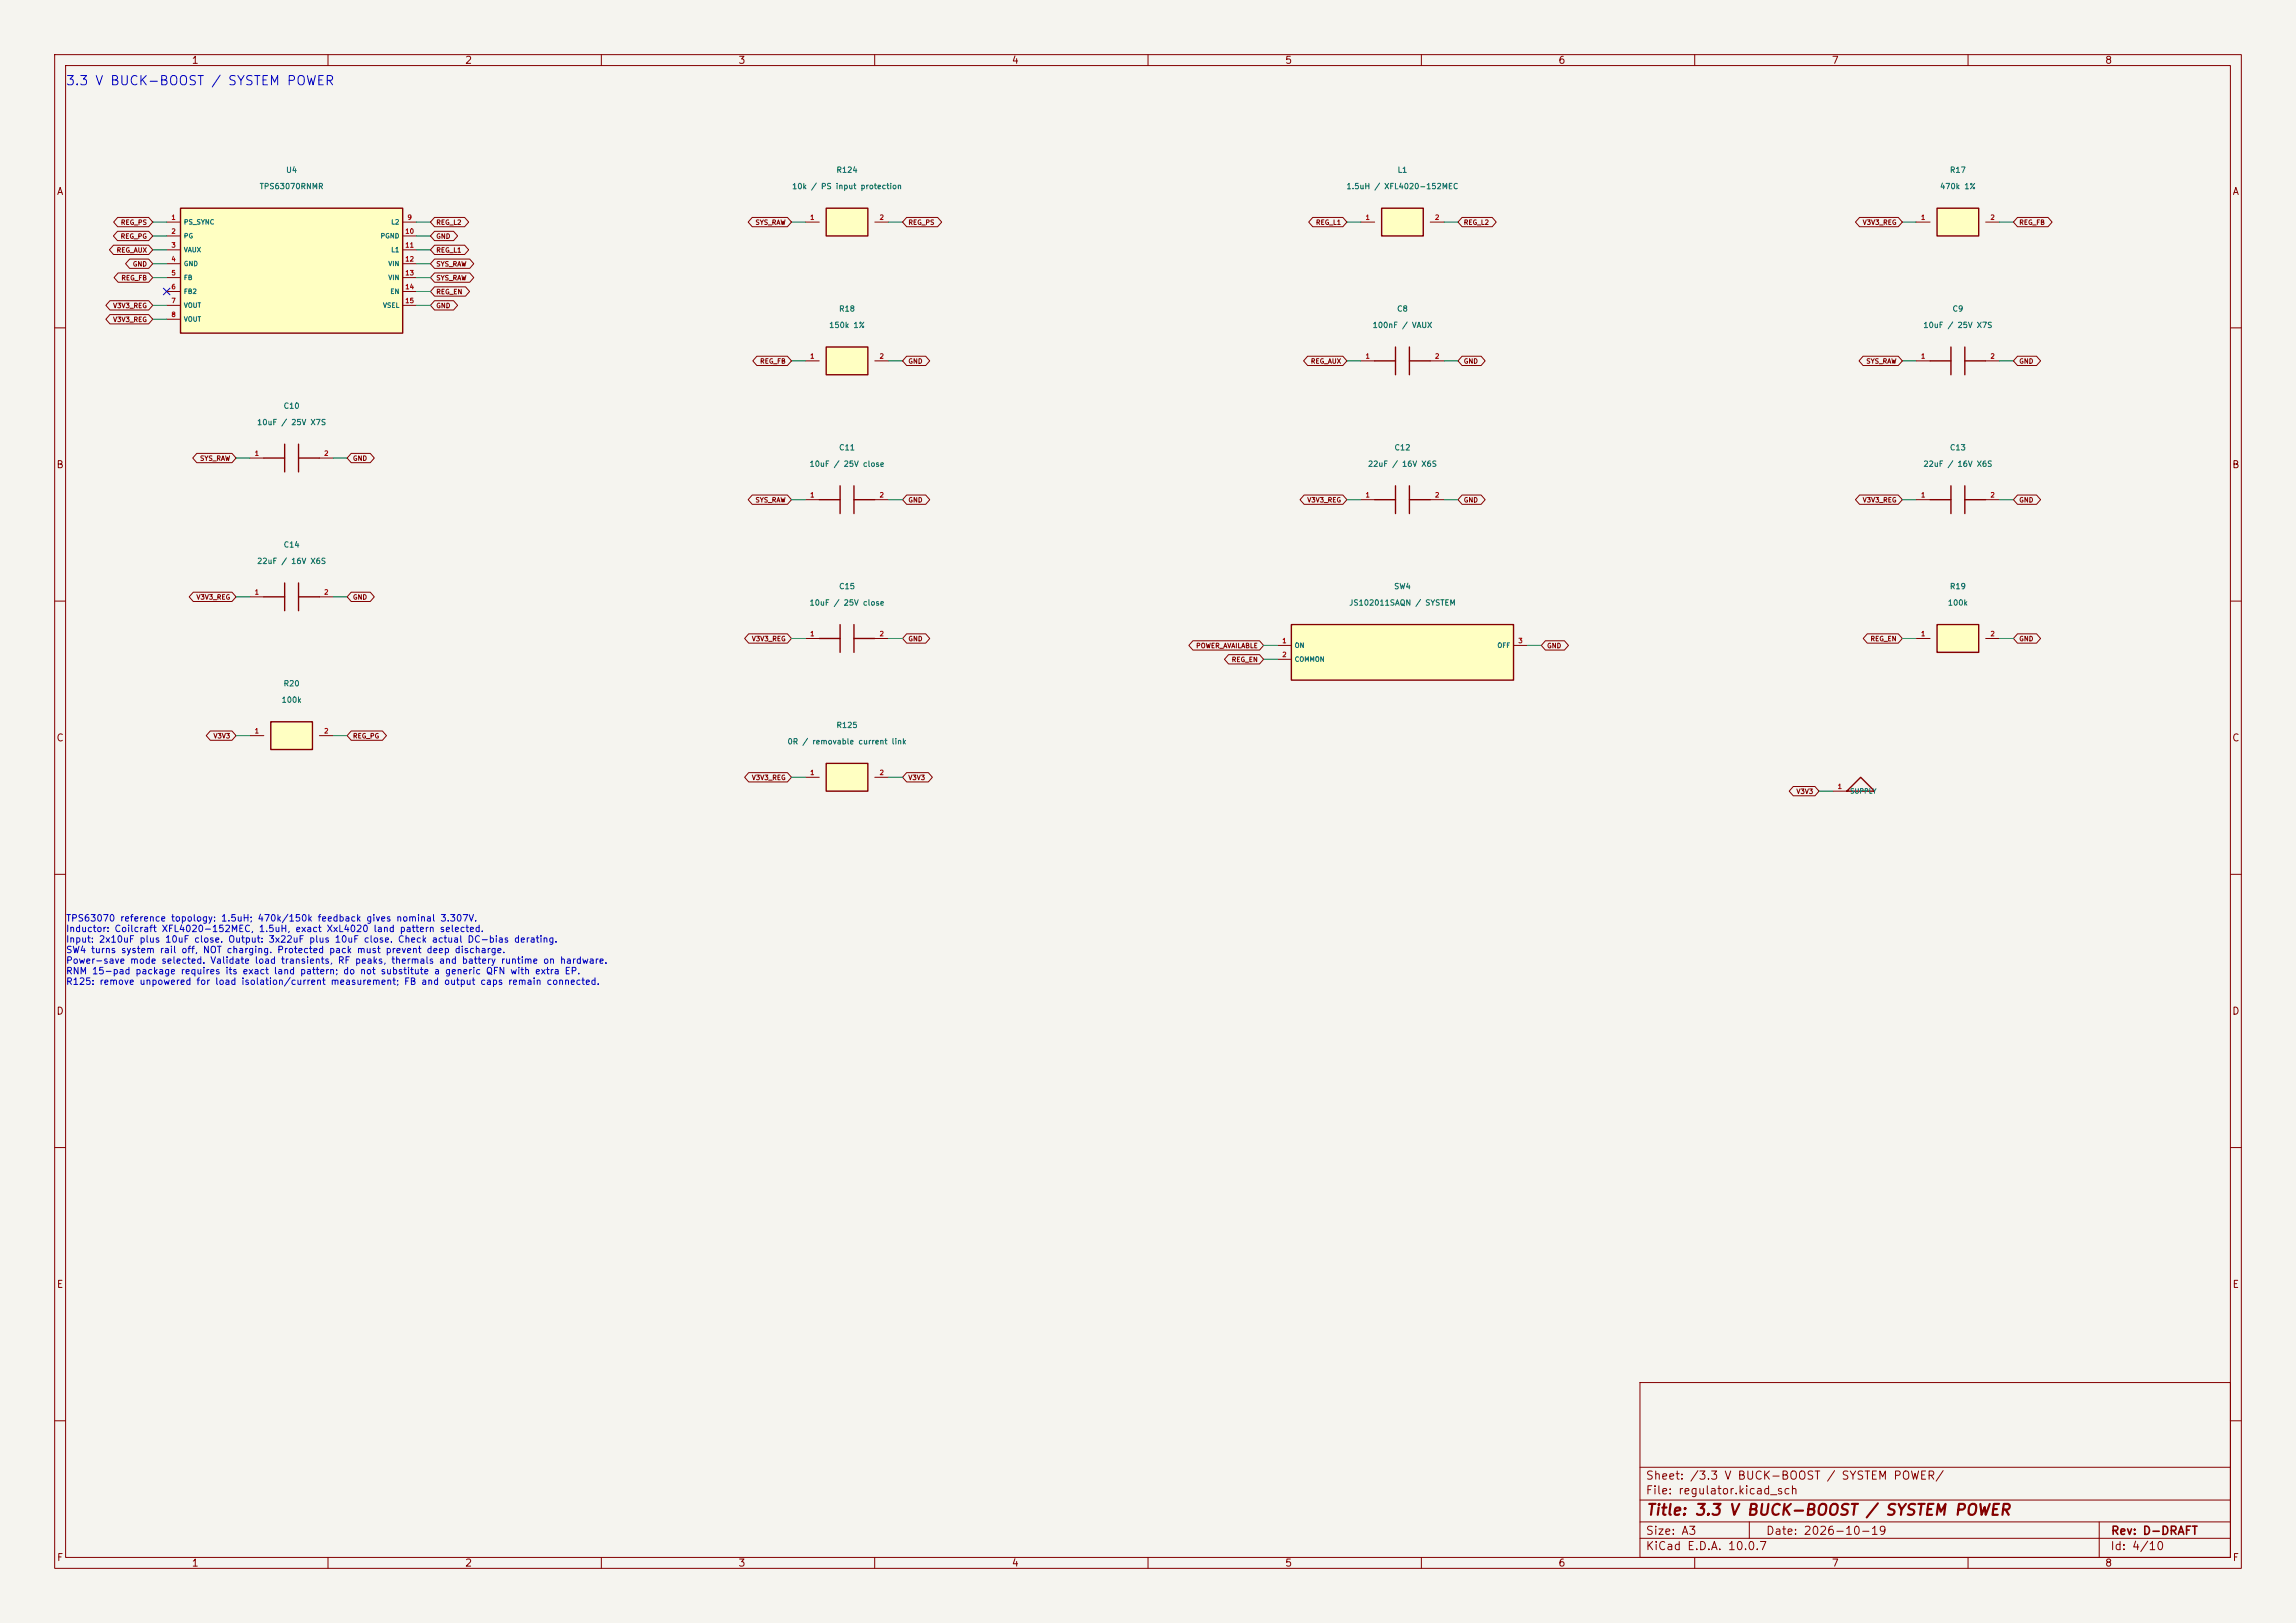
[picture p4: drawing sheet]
<svg xmlns="http://www.w3.org/2000/svg" width="420mm" height="297mm" viewBox="0 0 420 297" stroke-linecap="round" stroke-linejoin="round" font-family="sans-serif">
<defs><g id="words">
<text font-size="2" fill="#840000" x="301" y="277.8">Title: 3.3 V BUCK-BOOST / SYSTEM POWER</text>
<text font-size="1.7" fill="#0000c2" x="11.9" y="16">3.3 V BUCK-BOOST / SYSTEM POWER</text>
<g font-size="1.5" fill="#840000">
<text x="300.9" y="273.8">File: regulator.kicad_sch</text>
<text x="300.9" y="271.1">Sheet: /3.3 V BUCK-BOOST / SYSTEM POWER/</text>
<text x="300.9" y="281.2">Size: A3</text>
<text x="322.9" y="281.2">Date: 2026-10-19</text>
<text x="386" y="281.2">Rev: D-DRAFT</text>
<text x="300.9" y="284">KiCad E.D.A. 10.0.7</text>
<text x="385.9" y="284">Id: 4/10</text>
</g>
<g font-size="1.3" fill="#840000">
<text x="35" y="12">1</text>
<text x="85" y="12">2</text>
<text x="135" y="12">3</text>
<text x="185" y="12">4</text>
<text x="235" y="12">5</text>
<text x="285" y="12">6</text>
<text x="335" y="12">7</text>
<text x="385" y="12">8</text>
<text x="10.3" y="36">A</text>
<text x="408.3" y="36">A</text>
<text x="10.2" y="86">B</text>
<text x="408.2" y="86">B</text>
<text x="10.2" y="136">C</text>
<text x="408.2" y="136">C</text>
<text x="10.2" y="186">D</text>
<text x="408.2" y="186">D</text>
<text x="10.3" y="236">E</text>
<text x="408.3" y="236">E</text>
<text x="10.3" y="286">F</text>
<text x="35" y="287">1</text>
<text x="85" y="287">2</text>
<text x="135" y="287">3</text>
<text x="185" y="287">4</text>
<text x="235" y="287">5</text>
<text x="285" y="287">6</text>
<text x="335" y="287">7</text>
<text x="385" y="287">8</text>
<text x="408.3" y="286">F</text>
</g>
<g font-size="1.2" fill="#0000c2">
<text x="12" y="168.9">TPS63070 reference topology: 1.5uH; 470k/150k feedback gives nominal 3.307V.</text>
<text x="12" y="170.9">Inductor: Coilcraft XFL4020-152MEC, 1.5uH, exact XxL4020 land pattern selected.</text>
<text x="12" y="172.8">Input: 2x10uF plus 10uF close. Output: 3x22uF plus 10uF close. Check actual DC-bias derating.</text>
<text x="12" y="174.7">SW4 turns system rail off, NOT charging. Protected pack must prevent deep discharge.</text>
<text x="12" y="176.6">Power-save mode selected. Validate load transients, RF peaks, thermals and battery runtime on hardware.</text>
<text x="12" y="178.6">RNM 15-pad package requires its exact land pattern; do not substitute a generic QFN with extra EP.</text>
<text x="12" y="180.5">R125: remove unpowered for load isolation/current measurement; FB and output caps remain connected.</text>
</g>
<g font-size="1" fill="#006464">
<text x="47.4" y="34.9">TPS63070RNMR</text>
<text x="52.2" y="31.9">U4</text>
<text x="144.8" y="34.9">10k / PS input protection</text>
<text x="152.9" y="31.9">R124</text>
<text x="246.2" y="34.9">1.5uH / XFL4020-152MEC</text>
<text x="255.6" y="31.9">L1</text>
<text x="354.8" y="34.9">470k 1%</text>
<text x="356.6" y="31.9">R17</text>
<text x="153.4" y="57.3">R18</text>
<text x="255.5" y="57.3">C8</text>
<text x="357.1" y="57.3">C9</text>
<text x="151.6" y="60.3">150k 1%</text>
<text x="251" y="60.3">100nF / VAUX</text>
<text x="351.7" y="60.3">10uF / 25V X7S</text>
<text x="51.8" y="75">C10</text>
<text x="46.9" y="78">10uF / 25V X7S</text>
<text x="153.4" y="82.7">C11</text>
<text x="255" y="82.7">C12</text>
<text x="356.6" y="82.7">C13</text>
<text x="148" y="85.7">10uF / 25V close</text>
<text x="250.1" y="85.7">22uF / 16V X6S</text>
<text x="351.7" y="85.7">22uF / 16V X6S</text>
<text x="51.8" y="100.4">C14</text>
<text x="46.9" y="103.4">22uF / 16V X6S</text>
<text x="148" y="111.1">10uF / 25V close</text>
<text x="153.4" y="108.1">C15</text>
<text x="246.7" y="111.1">JS102011SAQN / SYSTEM</text>
<text x="254.9" y="108.1">SW4</text>
<text x="356.2" y="111.1">100k</text>
<text x="356.6" y="108.1">R19</text>
<text x="51.8" y="125.8">R20</text>
<text x="51.4" y="128.8">100k</text>
<text x="144" y="136.5">0R / removable current link</text>
<text x="152.9" y="133.5">R125</text>
</g>
<g font-size=".9" fill="#840000">
<text x="22" y="41.3">REG_PS</text>
<text x="79.7" y="41.3">REG_L2</text>
<text x="138.1" y="41.3">SYS_RAW</text>
<text x="166.1" y="41.3">REG_PS</text>
<text x="240.6" y="41.3">REG_L1</text>
<text x="267.7" y="41.3">REG_L2</text>
<text x="340.6" y="41.3">V3V3_REG</text>
<text x="369.3" y="41.3">REG_FB</text>
<text x="21.3" y="46.4">REG_AUX</text>
<text x="22" y="43.9">REG_PG</text>
<text x="79.7" y="43.9">GND</text>
<text x="79.7" y="46.4">REG_L1</text>
<text x="22.1" y="51.5">REG_FB</text>
<text x="24.2" y="49">GND</text>
<text x="79.7" y="49">SYS_RAW</text>
<text x="79.7" y="51.5">SYS_RAW</text>
<text x="20.6" y="59.1">V3V3_REG</text>
<text x="20.6" y="56.6">V3V3_REG</text>
<text x="79.7" y="54">REG_EN</text>
<text x="79.7" y="56.6">GND</text>
<text x="138.9" y="66.7">REG_FB</text>
<text x="166.1" y="66.7">GND</text>
<text x="239.7" y="66.7">REG_AUX</text>
<text x="267.7" y="66.7">GND</text>
<text x="341.3" y="66.7">SYS_RAW</text>
<text x="369.3" y="66.7">GND</text>
<text x="36.5" y="84.5">SYS_RAW</text>
<text x="64.5" y="84.5">GND</text>
<text x="138.1" y="92.1">SYS_RAW</text>
<text x="166.1" y="92.1">GND</text>
<text x="239" y="92.1">V3V3_REG</text>
<text x="267.7" y="92.1">GND</text>
<text x="340.6" y="92.1">V3V3_REG</text>
<text x="369.3" y="92.1">GND</text>
<text x="35.8" y="109.9">V3V3_REG</text>
<text x="64.5" y="109.9">GND</text>
<text x="137.4" y="117.5">V3V3_REG</text>
<text x="166.1" y="117.5">GND</text>
<text x="218.7" y="118.8">POWER_AVAILABLE</text>
<text x="282.9" y="118.8">GND</text>
<text x="342.1" y="117.5">REG_EN</text>
<text x="369.3" y="117.5">GND</text>
<text x="225.2" y="121.4">REG_EN</text>
<text x="39" y="135.3">V3V3</text>
<text x="64.5" y="135.3">REG_PG</text>
<text x="137.4" y="142.9">V3V3_REG</text>
<text x="166.1" y="142.9">V3V3</text>
<text x="328.5" y="145.5">V3V3</text>
</g>
<g font-size=".9" fill="#a90000">
<text x="31.3" y="40.4">1</text>
<text x="74.4" y="40.4">9</text>
<text x="148.1" y="40.4">1</text>
<text x="160.8" y="40.4">2</text>
<text x="249.7" y="40.4">1</text>
<text x="262.4" y="40.4">2</text>
<text x="351.3" y="40.4">1</text>
<text x="364" y="40.4">2</text>
<text x="31.3" y="43">2</text>
<text x="31.3" y="45.5">3</text>
<text x="74" y="43">10</text>
<text x="74" y="45.5">11</text>
<text x="31.3" y="48">4</text>
<text x="31.3" y="50.6">5</text>
<text x="31.3" y="53.1">6</text>
<text x="74" y="48">12</text>
<text x="74" y="50.6">13</text>
<text x="74" y="53.1">14</text>
<text x="31.3" y="55.7">7</text>
<text x="31.3" y="58.2">8</text>
<text x="74" y="55.7">15</text>
<text x="148.1" y="65.8">1</text>
<text x="160.8" y="65.8">2</text>
<text x="249.7" y="65.8">1</text>
<text x="262.4" y="65.8">2</text>
<text x="351.3" y="65.8">1</text>
<text x="364" y="65.8">2</text>
<text x="46.5" y="83.6">1</text>
<text x="59.2" y="83.6">2</text>
<text x="148.1" y="91.2">1</text>
<text x="160.8" y="91.2">2</text>
<text x="249.7" y="91.2">1</text>
<text x="262.4" y="91.2">2</text>
<text x="351.3" y="91.2">1</text>
<text x="364" y="91.2">2</text>
<text x="46.5" y="109">1</text>
<text x="59.2" y="109">2</text>
<text x="148.1" y="116.6">1</text>
<text x="160.8" y="116.6">2</text>
<text x="234.5" y="117.9">1</text>
<text x="277.6" y="117.9">3</text>
<text x="351.3" y="116.6">1</text>
<text x="364" y="116.6">2</text>
<text x="234.5" y="120.4">2</text>
<text x="46.5" y="134.4">1</text>
<text x="59.2" y="134.4">2</text>
<text x="148.1" y="142">1</text>
<text x="160.8" y="142">2</text>
<text x="336.1" y="144.6">1</text>
</g>
<g font-size=".9" fill="#006464">
<text x="33.5" y="41.3">PS_SYNC</text>
<text x="71.5" y="41.3">L2</text>
<text x="33.5" y="43.8">PG</text>
<text x="33.5" y="46.4">VAUX</text>
<text x="69.5" y="43.8">PGND</text>
<text x="71.5" y="46.4">L1</text>
<text x="33.5" y="48.9">GND</text>
<text x="33.5" y="51.4">FB</text>
<text x="33.5" y="54">FB2</text>
<text x="70.9" y="48.9">VIN</text>
<text x="70.9" y="51.4">VIN</text>
<text x="71.3" y="54">EN</text>
<text x="33.5" y="56.5">VOUT</text>
<text x="33.5" y="59.1">VOUT</text>
<text x="70" y="56.5">VSEL</text>
<text x="236.7" y="118.8">ON</text>
<text x="273.8" y="118.8">OFF</text>
<text x="236.7" y="121.3">COMMON</text>
<text x="338.3" y="145.4">SUPPLY</text>
</g>
</g></defs>
<path d="M0 0h420v297h-420z" fill="#f5f4ef" stroke="#f5f4ef" stroke-width=".18"/>
<g fill="none" stroke="#840000" stroke-width=".18">
<path d="M10 10h400v277h-400zM12 12h396v273h-396zM60 10v2M110 10v2M160 10v2M210 10v2M260 10v2M310 10v2M360 10v2M10 60h2M408 60h2M10 110h2"/>
<path d="M408 110h2M10 160h2M408 160h2M10 210h2M408 210h2M300 253h108v32h-108zM10 260h2M300 278.5h108M300 274.5h108M300 268.5h108M320 278.5v3M384 278.5v6.5"/>
<path d="M408 260h2M60 285v2M110 285v2M160 285v2M210 285v2M260 285v2M300 281.5h108M310 285v2M360 285v2"/>
</g>
<path d="M354.3 114.3h7.6v5.1h-7.6z" fill="#ffffc2"/>
<g fill="none" stroke="#840000" stroke-width=".25">
<path d="M48.3 83.8h3.8M52.1 81.3v5.1M54.6 83.8h3.8M54.6 81.3v5.1M149.9 91.4h3.8M153.7 88.9v5.1M156.2 88.9v5.1M156.2 91.4h3.8M48.3 109.2h3.8M52.1 106.7v5.1M54.6 106.7v5.1M54.6 109.2h3.8"/>
<path d="M149.9 116.8h3.8M153.7 114.3v5.1M156.2 116.8h3.8M156.2 114.3v5.1M354.3 114.3h7.6v5.1h-7.6z"/>
</g>
<path d="M45.7 83.8h2.6M58.4 83.8h2.6M147.3 91.4h2.6M160 91.4h2.6M45.7 109.2h2.6M58.4 109.2h2.6M147.3 116.8h2.6M160 116.8h2.6M350.5 116.8h2.6M363.2 116.8h2.6" fill="none" stroke="#840000" stroke-width=".18"/>
<path d="M151.1 63.5h7.6v5.1h-7.6z" fill="#ffffc2"/>
<path d="M151.1 63.5h7.6v5.1h-7.6z" fill="none" stroke="#840000" stroke-width=".25"/>
<path d="M147.3 66h2.6M160 66h2.6" fill="none" stroke="#840000" stroke-width=".18"/>
<path d="M151.1 38.1h7.6v5.1h-7.6z" fill="#ffffc2"/>
<path d="M151.1 38.1h7.6v5.1h-7.6z" fill="none" stroke="#840000" stroke-width=".25"/>
<path d="M147.3 40.6h2.6M160 40.6h2.6" fill="none" stroke="#840000" stroke-width=".18"/>
<path d="M151.1 139.7h7.6v5.1h-7.6z" fill="#ffffc2"/>
<path d="M151.1 139.7h7.6v5.1h-7.6zM337.8 144.8l2.6-2.6 2.5 2.6z" fill="none" stroke="#840000" stroke-width=".25"/>
<path d="M147.3 142.2h2.6M160 142.2h2.6M335.3 144.8h2.5" fill="none" stroke="#840000" stroke-width=".18"/>
<path d="M49.5 132.1h7.6v5.1h-7.6z" fill="#ffffc2"/>
<path d="M49.5 132.1h7.6v5.1h-7.6z" fill="none" stroke="#840000" stroke-width=".25"/>
<path d="M45.7 134.6h2.6M58.4 134.6h2.6" fill="none" stroke="#840000" stroke-width=".18"/>
<path d="M252.7 38.1h7.6v5.1h-7.6z" fill="#ffffc2"/>
<path d="M252.7 38.1h7.6v5.1h-7.6zM353.1 66h3.8M356.9 63.5v5.1M359.4 63.5v5.1M359.4 66h3.8M353.1 91.4h3.8M356.9 88.9v5.1M359.4 91.4h3.8M359.4 88.9v5.1" fill="none" stroke="#840000" stroke-width=".25"/>
<path d="M248.9 40.6h2.6M261.6 40.6h2.6M350.5 66h2.6M363.2 66h2.6M350.5 91.4h2.6M363.2 91.4h2.6" fill="none" stroke="#840000" stroke-width=".18"/>
<path d="M354.3 38.1h7.6v5.1h-7.6z" fill="#ffffc2"/>
<path d="M354.3 38.1h7.6v5.1h-7.6z" fill="none" stroke="#840000" stroke-width=".25"/>
<path d="M350.5 40.6h2.6M363.2 40.6h2.6" fill="none" stroke="#840000" stroke-width=".18"/>
<path d="M236.2 114.3h40.7v10.2h-40.7z" fill="#ffffc2"/>
<path d="M236.2 114.3h40.7v10.2h-40.7z" fill="none" stroke="#840000" stroke-width=".25"/>
<path d="M233.7 118.1h2.5M276.9 118.1h2.5M233.7 120.7h2.5" fill="none" stroke="#840000" stroke-width=".18"/>
<path d="M33 38.1h40.7v22.9h-40.7z" fill="#ffffc2"/>
<path d="M33 38.1h40.7v22.9h-40.7zM251.5 66h3.8M255.3 63.5v5.1M257.8 66h3.8M257.8 63.5v5.1M251.5 91.4h3.8M255.3 88.9v5.1M257.8 88.9v5.1M257.8 91.4h3.8" fill="none" stroke="#840000" stroke-width=".25"/>
<g fill="none" stroke="#840000" stroke-width=".18">
<path d="M21.5 39.8h5.7l.7 .8-.7 .9h-5.7l-.7-.9zM79.5 39.8h5.5l.7 .8-.7 .9h-5.5l-.8-.9zM137.6 39.8h6.4l.8 .8-.8 .9h-6.4l-.7-.9zM165.8 39.8h5.7l.8 .8-.8 .9h-5.7l-.7-.9zM240.1 39.8h5.5l.8 .8-.8 .9h-5.5l-.7-.9zM267.4 39.8h5.6l.7 .8-.7 .9h-5.6l-.7-.9zM340.2 39.8h7l.8 .8-.8 .9h-7l-.8-.9zM369 39.8h5.6l.8 .8-.8 .9h-5.6l-.7-.9zM20.1 57.6h7.1l.7 .8-.7 .9h-7.1l-.7-.9zM20.1 55h7.1l.7 .9-.7 .8h-7.1l-.7-.8zM20.8 44.9h6.4l.7 .8-.7 .9h-6.4l-.8-.9zM21.5 42.3h5.7l.7 .9-.7 .8h-5.7l-.8-.8z"/>
<path d="M21.6 49.9h5.6l.7 .9-.7 .9h-5.6l-.7-.9zM23.7 47.4h3.5l.7 .9-.7 .8h-3.5l-.7-.8zM30.5 40.6h2.5M30.5 43.2h2.5M30.5 45.7h2.5M30.5 48.3h2.5M30.5 50.8h2.5M30.5 53.3h2.5M30.5 55.9h2.5M30.5 58.4h2.5M73.7 40.6h2.5M73.7 43.2h2.5"/>
<path d="M73.7 45.7h2.5M73.7 48.3h2.5M73.7 50.8h2.5M73.7 53.3h2.5M73.7 55.9h2.5M79.5 42.3h3.5l.7 .9-.7 .8h-3.5l-.8-.8zM79.5 44.9h5.5l.7 .8-.7 .9h-5.5l-.8-.9zM79.5 47.4h6.4l.8 .9-.8 .8h-6.4l-.8-.8zM79.5 49.9h6.4l.8 .9-.8 .9h-6.4l-.8-.9zM79.5 52.5h5.7l.7 .8-.7 .9h-5.7l-.8-.9zM79.5 55h3.5l.7 .9-.7 .8h-3.5l-.8-.8zM138.4 65.2h5.6l.8 .8-.8 .9h-5.6l-.7-.9z"/>
<path d="M165.8 65.2h3.5l.8 .8-.8 .9h-3.5l-.7-.9zM239.2 65.2h6.4l.8 .8-.8 .9h-6.4l-.7-.9zM248.9 66h2.6M261.6 66h2.6M267.4 65.2h3.5l.8 .8-.8 .9h-3.5l-.7-.9zM340.8 65.2h6.4l.8 .8-.8 .9h-6.4l-.7-.9zM369 65.2h3.5l.8 .8-.8 .9h-3.5l-.7-.9zM36 83h6.4l.8 .8-.8 .9h-6.4l-.7-.9zM64.2 83h3.5l.8 .8-.8 .9h-3.5l-.7-.9zM137.6 90.6h6.4l.8 .8-.8 .9h-6.4l-.7-.9zM165.8 90.6h3.5l.8 .8-.8 .9h-3.5l-.7-.9zM238.6 90.6h7l.8 .8-.8 .9h-7l-.8-.9z"/>
<path d="M248.9 91.4h2.6M261.6 91.4h2.6M267.4 90.6h3.5l.8 .8-.8 .9h-3.5l-.7-.9zM340.2 90.6h7l.8 .8-.8 .9h-7l-.8-.9zM369 90.6h3.5l.8 .8-.8 .9h-3.5l-.7-.9zM35.4 108.4h7l.8 .8-.8 .9h-7l-.8-.9zM64.2 108.4h3.5l.8 .8-.8 .9h-3.5l-.7-.9zM137 116h7l.8 .8-.8 .9h-7l-.8-.9zM165.8 116h3.5l.8 .8-.8 .9h-3.5l-.7-.9zM218.2 117.3h12.2l.7 .8-.7 .9h-12.2l-.7-.9zM224.7 119.8h5.7l.7 .9-.7 .8h-5.7l-.7-.8zM282.7 117.3h3.5l.7 .8-.7 .9h-3.5l-.8-.9z"/>
<path d="M341.6 116h5.6l.8 .8-.8 .9h-5.6l-.8-.9zM369 116h3.5l.8 .8-.8 .9h-3.5l-.7-.9zM38.5 133.8h3.9l.8 .8-.8 .9h-3.9l-.8-.9zM64.2 133.8h5.8l.7 .8-.7 .9h-5.8l-.7-.9zM137 141.4h7l.8 .8-.8 .9h-7l-.8-.9zM165.8 141.4h4l.8 .8-.8 .9h-4l-.7-.9zM328 143.9h4l.7 .9-.7 .8h-4l-.7-.8z"/>
</g>
<g fill="none" stroke="#009600" stroke-width=".18">
<path d="M27.9 40.6h2.6M27.9 50.8h2.6M27.9 55.9h2.6M27.9 58.4h2.6M27.9 48.3h2.6M27.9 45.7h2.6M27.9 43.2h2.6M76.2 40.6h2.5M76.2 50.8h2.5M76.2 53.3h2.5M76.2 55.9h2.5M76.2 48.3h2.5"/>
<path d="M76.2 45.7h2.5M76.2 43.2h2.5M144.8 40.6h2.5M162.6 40.6h2.5M246.4 40.6h2.5M264.2 40.6h2.5M348 40.6h2.5M365.8 40.6h2.5M144.8 66h2.5M162.6 66h2.5M246.4 66h2.5M264.2 66h2.5"/>
<path d="M348 66h2.5M365.8 66h2.5M43.2 83.8h2.5M61 83.8h2.5M144.8 91.4h2.5M162.6 91.4h2.5M246.4 91.4h2.5M264.2 91.4h2.5M348 91.4h2.5M365.8 91.4h2.5M43.2 109.2h2.5M61 109.2h2.5"/>
<path d="M144.8 116.8h2.5M162.6 116.8h2.5M231.1 118.1h2.6M279.4 118.1h2.5M348 116.8h2.5M365.8 116.8h2.5M43.2 134.6h2.5M61 134.6h2.5M231.1 120.7h2.6M144.8 142.2h2.5M162.6 142.2h2.5M332.7 144.8h2.6"/>
</g>
<path d="M29.9 52.7l1.2 1.2M31.1 52.7l-1.2 1.2" fill="none" stroke="#000084" stroke-width=".18"/>
<use href="#words"/>
</svg>
